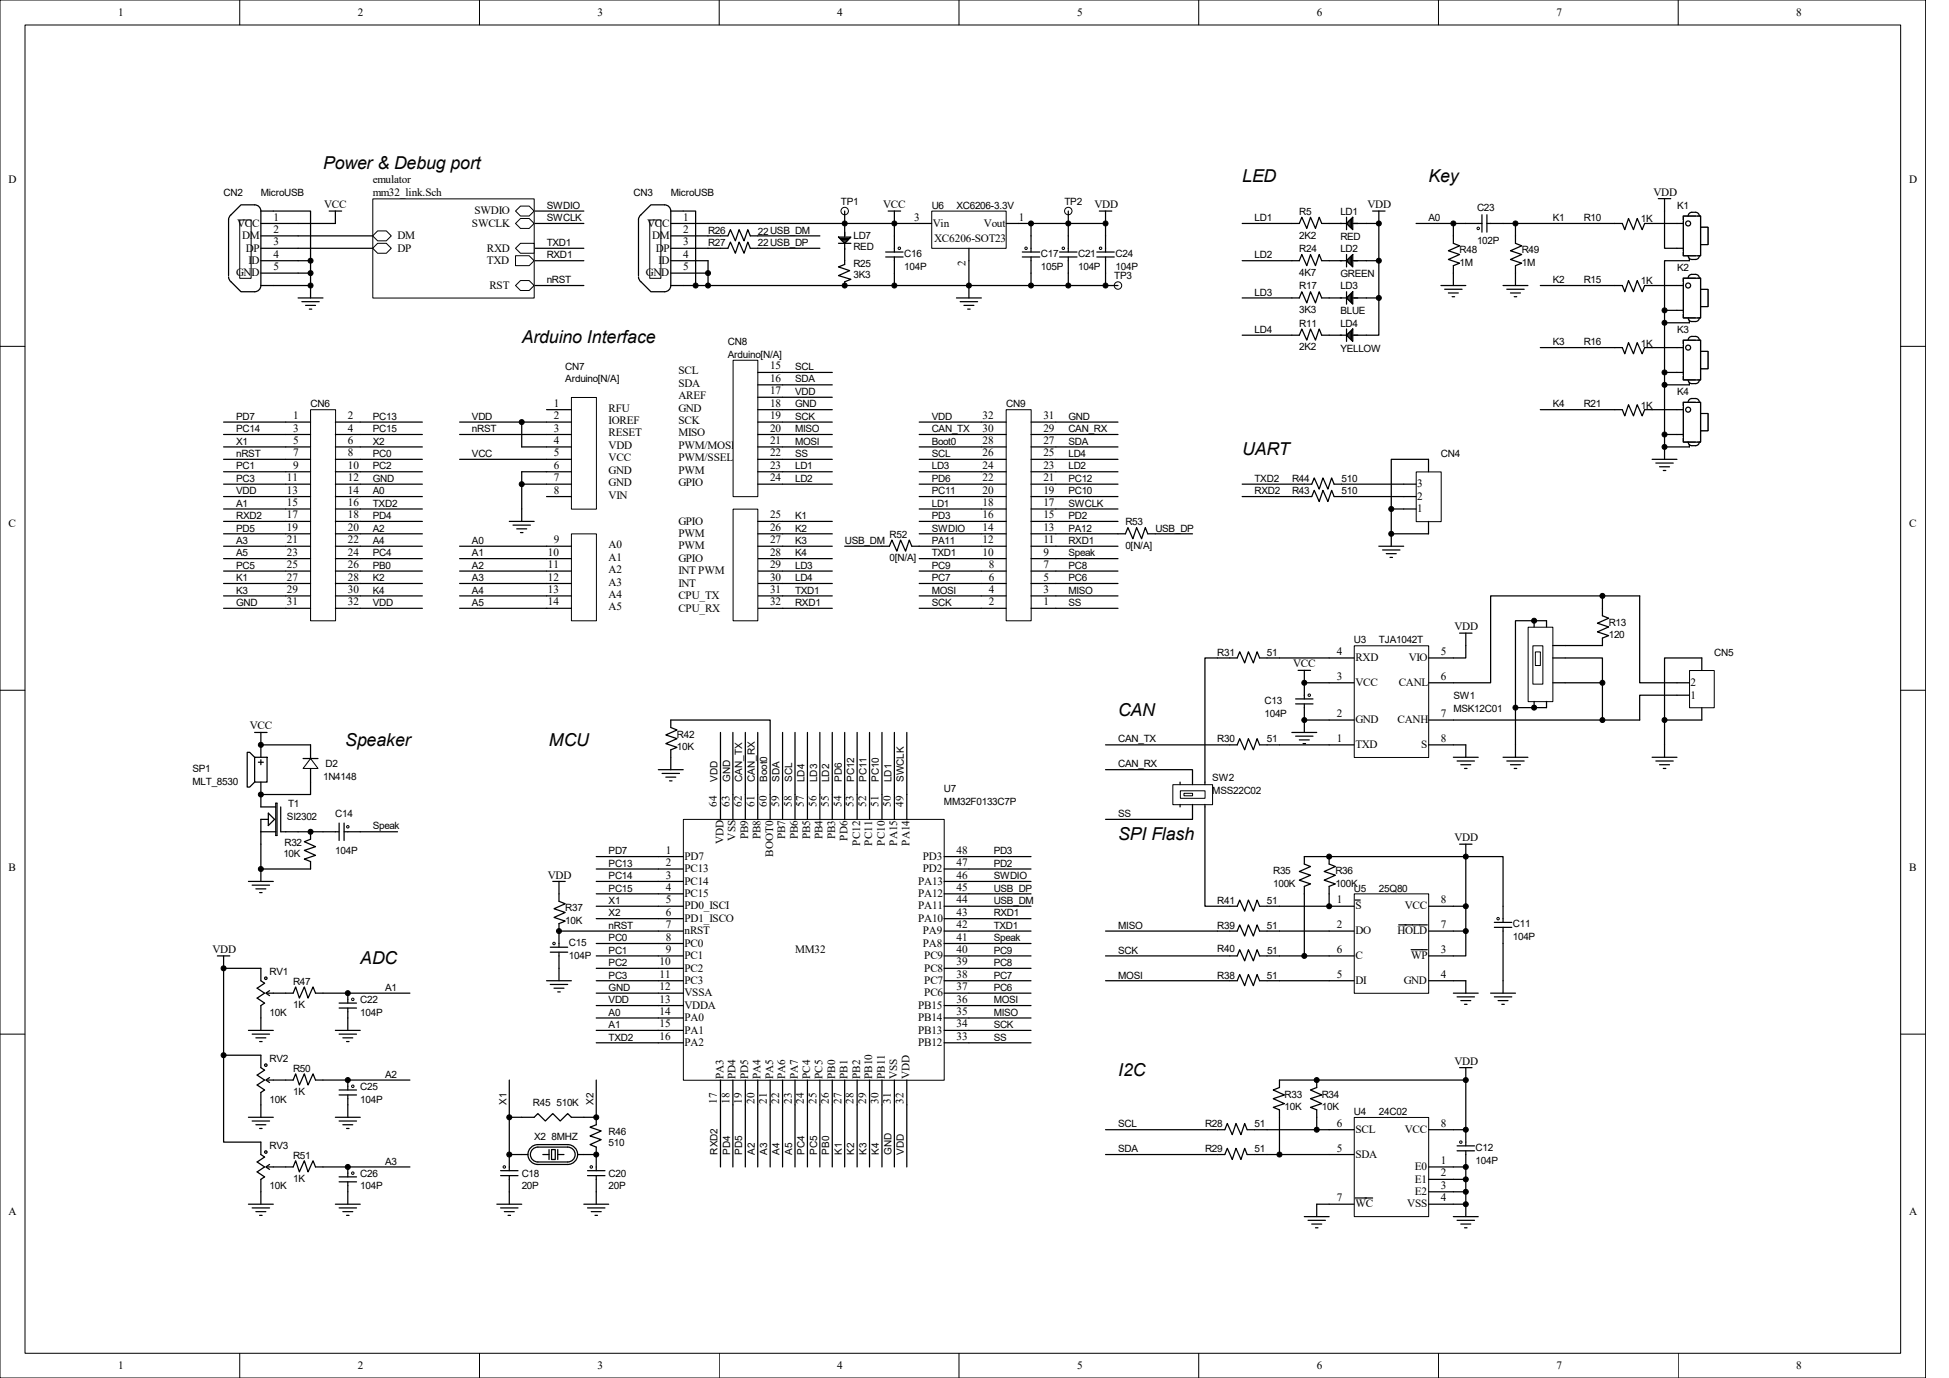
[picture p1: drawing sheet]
<svg xmlns="http://www.w3.org/2000/svg" width="297mm" height="210mm" viewBox="0 0 297 210" stroke-linecap="round" stroke-linejoin="round" font-family="sans-serif">
<defs><g id="words">
<g font-size="2.7">
<text x="49.2" y="25.8">Power &amp; Debug port</text>
<text x="189.3" y="27.7">LED</text>
<text x="217.7" y="27.7">Key</text>
<text x="79.5" y="52.3">Arduino Interface</text>
<text x="189.3" y="69.3">UART</text>
<text x="52.6" y="113.6">Speaker</text>
<text x="83.7" y="113.6">MCU</text>
<text x="170.4" y="109.1">CAN</text>
<text x="170.4" y="128">SPI Flash</text>
<text x="54.9" y="146.9">ADC</text>
<text x="170.4" y="164">I2C</text>
</g>
<g font-size="1.7">
<text x="18" y="2.4">1</text>
<text x="54.5" y="2.4">2</text>
<text x="91.1" y="2.4">3</text>
<text x="127.6" y="2.4">4</text>
<text x="164.1" y="2.4">5</text>
<text x="200.7" y="2.4">6</text>
<text x="237.2" y="2.4">7</text>
<text x="273.7" y="2.4">8</text>
<text x="1.3" y="27.9">D</text>
<text x="56.8" y="27.9">emulator</text>
<text x="56.8" y="29.8">mm32_link.Sch</text>
<text x="252" y="29.8">VDD</text>
<text x="291" y="27.9">D</text>
<text x="36.2" y="34.5">VCC</text>
<text x="41.7" y="33.6">1</text>
<text x="41.7" y="35.5">2</text>
<text x="49.4" y="31.7">VCC</text>
<text x="71.9" y="34.5">SWCLK</text>
<text x="72.3" y="32.6">SWDIO</text>
<text x="98.6" y="34.5">VCC</text>
<text x="104.1" y="33.6">1</text>
<text x="104.1" y="35.5">2</text>
<text x="134.6" y="31.7">VCC</text>
<text x="139.3" y="33.6">3</text>
<text x="142.2" y="34.5">Vin</text>
<text x="149.9" y="34.5">Vout</text>
<text x="155.2" y="33.6">1</text>
<text x="166.8" y="31.7">VDD</text>
<text x="208.4" y="31.7">VDD</text>
<text x="36.9" y="36.4">DM</text>
<text x="37.5" y="38.4">DP</text>
<text x="37.8" y="40.2">ID</text>
<text x="41.7" y="37.4">3</text>
<text x="41.7" y="39.3">4</text>
<text x="41.7" y="41.2">5</text>
<text x="60.6" y="36.4">DM</text>
<text x="60.6" y="38.4">DP</text>
<text x="74.2" y="38.4">RXD</text>
<text x="74.2" y="40.2">TXD</text>
<text x="99.4" y="36.4">DM</text>
<text x="99.9" y="38.4">DP</text>
<text x="100.3" y="40.2">ID</text>
<text x="104.1" y="37.4">3</text>
<text x="104.1" y="39.3">4</text>
<text x="104.1" y="41.2">5</text>
<text x="142.4" y="36.8">XC6206-SOT23</text>
<text x="147.1" y="40.5" transform="rotate(-90 147.1 40.5)">2</text>
<text x="36" y="42.1">GND</text>
<text x="74.6" y="44">RST</text>
<text x="98.4" y="42.1">GND</text>
<text x="103.4" y="59">SDA</text>
<text x="103.4" y="57.1">SCL</text>
<text x="117.3" y="58.2">16</text>
<text x="117.3" y="56.3">15</text>
<text x="44.7" y="63.9">1</text>
<text x="44.7" y="65.8">3</text>
<text x="53" y="63.9">2</text>
<text x="53" y="65.8">4</text>
<text x="84.4" y="62">1</text>
<text x="84.4" y="63.9">2</text>
<text x="84.4" y="65.8">3</text>
<text x="92.8" y="62.7">RFU</text>
<text x="92.8" y="64.6">IOREF</text>
<text x="103.4" y="64.6">SCK</text>
<text x="103.4" y="62.7">GND</text>
<text x="103.4" y="60.8">AREF</text>
<text x="117.3" y="65.8">20</text>
<text x="117.3" y="63.9">19</text>
<text x="117.3" y="62">18</text>
<text x="117.3" y="60.1">17</text>
<text x="149.7" y="65.8">30</text>
<text x="149.7" y="63.9">32</text>
<text x="159" y="65.8">29</text>
<text x="159" y="63.9">31</text>
<text x="44.7" y="67.6">5</text>
<text x="44.7" y="69.6">7</text>
<text x="44.7" y="71.5">9</text>
<text x="53" y="67.6">6</text>
<text x="53" y="69.6">8</text>
<text x="53" y="71.5">10</text>
<text x="84.4" y="67.6">4</text>
<text x="84.4" y="69.6">5</text>
<text x="84.4" y="71.5">6</text>
<text x="92.8" y="66.5">RESET</text>
<text x="92.8" y="68.4">VDD</text>
<text x="92.8" y="70.3">VCC</text>
<text x="103.4" y="70.3">PWM/SSEL</text>
<text x="103.4" y="68.4">PWM/MOSI</text>
<text x="103.4" y="66.5">MISO</text>
<text x="117.3" y="71.5">23</text>
<text x="117.3" y="69.6">22</text>
<text x="117.3" y="67.6">21</text>
<text x="149.7" y="71.5">24</text>
<text x="149.7" y="69.6">26</text>
<text x="149.7" y="67.6">28</text>
<text x="159" y="71.5">23</text>
<text x="159" y="69.6">25</text>
<text x="159" y="67.6">27</text>
<text x="43.7" y="73.3">11</text>
<text x="43.7" y="75.2">13</text>
<text x="43.7" y="77.1">15</text>
<text x="53" y="73.3">12</text>
<text x="53" y="75.2">14</text>
<text x="53" y="77.1">16</text>
<text x="84.4" y="73.3">7</text>
<text x="84.4" y="75.2">8</text>
<text x="92.8" y="72.2">GND</text>
<text x="92.8" y="74.1">GND</text>
<text x="92.8" y="76">VIN</text>
<text x="103.4" y="72.2">PWM</text>
<text x="103.4" y="74.1">GPIO</text>
<text x="117.3" y="73.3">24</text>
<text x="149.7" y="77.1">18</text>
<text x="149.7" y="75.2">20</text>
<text x="149.7" y="73.3">22</text>
<text x="159" y="77.1">17</text>
<text x="159" y="75.2">19</text>
<text x="159" y="73.3">21</text>
<text x="216" y="76.2">2</text>
<text x="216" y="74.3">3</text>
<text x="1.3" y="80.3">C</text>
<text x="43.7" y="79">17</text>
<text x="43.7" y="80.9">19</text>
<text x="43.7" y="82.8">21</text>
<text x="53" y="79">18</text>
<text x="53" y="80.9">20</text>
<text x="53" y="82.8">22</text>
<text x="84.4" y="82.8">9</text>
<text x="92.8" y="83.6">A0</text>
<text x="103.4" y="83.7">PWM</text>
<text x="103.4" y="81.9">PWM</text>
<text x="103.4" y="80">GPIO</text>
<text x="117.3" y="82.8">27</text>
<text x="117.3" y="80.9">26</text>
<text x="117.3" y="79">25</text>
<text x="149.7" y="82.8">12</text>
<text x="149.7" y="80.9">14</text>
<text x="149.7" y="79">16</text>
<text x="159" y="82.8">11</text>
<text x="159" y="80.9">13</text>
<text x="159" y="79">15</text>
<text x="216" y="78.1">1</text>
<text x="291" y="80.3">C</text>
<text x="43.7" y="84.7">23</text>
<text x="43.7" y="86.6">25</text>
<text x="43.7" y="88.5">27</text>
<text x="53" y="84.7">24</text>
<text x="53" y="86.6">26</text>
<text x="53" y="88.5">28</text>
<text x="83.5" y="84.7">10</text>
<text x="83.5" y="86.6">11</text>
<text x="83.5" y="88.5">12</text>
<text x="92.8" y="85.4">A1</text>
<text x="92.8" y="87.3">A2</text>
<text x="92.8" y="89.2">A3</text>
<text x="103.4" y="89.4">INT</text>
<text x="103.4" y="87.5">INT PWM</text>
<text x="103.4" y="85.6">GPIO</text>
<text x="117.3" y="88.5">30</text>
<text x="117.3" y="86.6">29</text>
<text x="117.3" y="84.7">28</text>
<text x="149.7" y="84.7">10</text>
<text x="150.7" y="88.5">6</text>
<text x="150.7" y="86.6">8</text>
<text x="159" y="88.5">5</text>
<text x="159" y="86.6">7</text>
<text x="159" y="84.7">9</text>
<text x="43.7" y="90.4">29</text>
<text x="43.7" y="92.2">31</text>
<text x="53" y="90.4">30</text>
<text x="53" y="92.2">32</text>
<text x="83.5" y="90.4">13</text>
<text x="83.5" y="92.2">14</text>
<text x="92.8" y="91.1">A4</text>
<text x="92.8" y="93">A5</text>
<text x="103.4" y="93.2">CPU_RX</text>
<text x="103.4" y="91.3">CPU_TX</text>
<text x="117.3" y="92.2">32</text>
<text x="117.3" y="90.4">31</text>
<text x="150.7" y="92.2">2</text>
<text x="150.7" y="90.4">4</text>
<text x="159" y="92.2">1</text>
<text x="159" y="90.4">3</text>
<text x="197.1" y="101.7">VCC</text>
<text x="203.7" y="99.8">4</text>
<text x="206.5" y="100.8">RXD</text>
<text x="214.7" y="100.8">VIO</text>
<text x="219.6" y="99.8">5</text>
<text x="221.7" y="96.1">VDD</text>
<text x="203.7" y="103.6">3</text>
<text x="206.5" y="104.6">VCC</text>
<text x="213.1" y="104.6">CANL</text>
<text x="219.6" y="103.6">6</text>
<text x="257.6" y="106.5">1</text>
<text x="257.6" y="104.6">2</text>
<text x="38.1" y="111.2">VCC</text>
<text x="203.7" y="113.1">1</text>
<text x="203.7" y="109.3">2</text>
<text x="206.5" y="110.2">GND</text>
<text x="213" y="110.2">CANH</text>
<text x="219.6" y="109.3">7</text>
<text x="219.6" y="113.1">8</text>
<text x="206.5" y="114">TXD</text>
<text x="216.6" y="114">S</text>
<text x="109.3" y="123" transform="rotate(-90 109.3 123)">64</text>
<text x="111.2" y="123" transform="rotate(-90 111.2 123)">63</text>
<text x="113.1" y="123" transform="rotate(-90 113.1 123)">62</text>
<text x="115" y="123" transform="rotate(-90 115 123)">61</text>
<text x="116.8" y="123" transform="rotate(-90 116.8 123)">60</text>
<text x="118.7" y="123" transform="rotate(-90 118.7 123)">59</text>
<text x="120.6" y="123" transform="rotate(-90 120.6 123)">58</text>
<text x="122.5" y="123" transform="rotate(-90 122.5 123)">57</text>
<text x="124.4" y="123" transform="rotate(-90 124.4 123)">56</text>
<text x="126.3" y="123" transform="rotate(-90 126.3 123)">55</text>
<text x="128.2" y="123" transform="rotate(-90 128.2 123)">54</text>
<text x="130.1" y="123" transform="rotate(-90 130.1 123)">53</text>
<text x="132" y="123" transform="rotate(-90 132 123)">52</text>
<text x="133.9" y="123" transform="rotate(-90 133.9 123)">51</text>
<text x="135.8" y="123" transform="rotate(-90 135.8 123)">50</text>
<text x="137.7" y="123" transform="rotate(-90 137.7 123)">49</text>
<text x="101.5" y="130.1">1</text>
<text x="101.5" y="132">2</text>
<text x="104.3" y="131.1">PD7</text>
<text x="110.2" y="128.7" transform="rotate(-90 110.2 128.7)">VDD</text>
<text x="112.1" y="128.1" transform="rotate(-90 112.1 128.1)">VSS</text>
<text x="114" y="127.9" transform="rotate(-90 114 127.9)">PB9</text>
<text x="115.9" y="127.9" transform="rotate(-90 115.9 127.9)">PB8</text>
<text x="117.8" y="130.6" transform="rotate(-90 117.8 130.6)">BOOT0</text>
<text x="119.7" y="127.9" transform="rotate(-90 119.7 127.9)">PB7</text>
<text x="121.6" y="127.9" transform="rotate(-90 121.6 127.9)">PB6</text>
<text x="123.5" y="127.9" transform="rotate(-90 123.5 127.9)">PB5</text>
<text x="125.3" y="127.9" transform="rotate(-90 125.3 127.9)">PB4</text>
<text x="127.3" y="127.9" transform="rotate(-90 127.3 127.9)">PB3</text>
<text x="129.2" y="128.1" transform="rotate(-90 129.2 128.1)">PD6</text>
<text x="131.1" y="128.9" transform="rotate(-90 131.1 128.9)">PC12</text>
<text x="132.9" y="128.9" transform="rotate(-90 132.9 128.9)">PC11</text>
<text x="134.8" y="128.9" transform="rotate(-90 134.8 128.9)">PC10</text>
<text x="136.7" y="128.9" transform="rotate(-90 136.7 128.9)">PA15</text>
<text x="138.6" y="128.9" transform="rotate(-90 138.6 128.9)">PA14</text>
<text x="140.6" y="131.1">PD3</text>
<text x="145.8" y="132">47</text>
<text x="145.8" y="130.1">48</text>
<text x="221.7" y="128.2">VDD</text>
<text x="1.3" y="132.8">B</text>
<text x="83.5" y="133.9">VDD</text>
<text x="101.5" y="133.9">3</text>
<text x="101.5" y="135.8">4</text>
<text x="101.5" y="137.7">5</text>
<text x="104.3" y="132.9">PC13</text>
<text x="104.3" y="134.8">PC14</text>
<text x="104.3" y="136.7">PC15</text>
<text x="139.9" y="136.7">PA12</text>
<text x="139.9" y="134.8">PA13</text>
<text x="140.6" y="132.9">PD2</text>
<text x="145.8" y="137.7">44</text>
<text x="145.8" y="135.8">45</text>
<text x="145.8" y="133.9">46</text>
<text x="203.7" y="137.7">1</text>
<text x="219.6" y="137.7">8</text>
<text x="291" y="132.8">B</text>
<text x="101.5" y="139.6">6</text>
<text x="101.5" y="141.4">7</text>
<text x="101.5" y="143.3">8</text>
<text x="104.3" y="138.6">PD0_ISCI</text>
<text x="104.3" y="140.5">PD1_ISCO</text>
<text x="104.3" y="142.4">nRST</text>
<text x="139.9" y="140.5">PA10</text>
<text x="139.9" y="138.6">PA11</text>
<text x="140.6" y="142.4">PA9</text>
<text x="145.8" y="143.3">41</text>
<text x="145.8" y="141.4">42</text>
<text x="145.8" y="139.6">43</text>
<text x="203.7" y="141.4">2</text>
<text x="206.5" y="138.6">S</text>
<text x="206.5" y="142.4">DO</text>
<text x="213" y="142.4">HOLD</text>
<text x="214.1" y="138.6">VCC</text>
<text x="219.6" y="141.4">7</text>
<text x="32.4" y="145.2">VDD</text>
<text x="100.5" y="147.1">10</text>
<text x="100.5" y="149">11</text>
<text x="101.5" y="145.2">9</text>
<text x="104.3" y="144.3">PC0</text>
<text x="104.3" y="146.2">PC1</text>
<text x="104.3" y="148.1">PC2</text>
<text x="104.3" y="149.9">PC3</text>
<text x="121.2" y="145.2">MM32</text>
<text x="140.6" y="144.3">PA8</text>
<text x="140.8" y="149.9">PC7</text>
<text x="140.8" y="148.1">PC8</text>
<text x="140.8" y="146.2">PC9</text>
<text x="145.8" y="149">38</text>
<text x="145.8" y="147.1">39</text>
<text x="145.8" y="145.2">40</text>
<text x="203.7" y="149">5</text>
<text x="203.7" y="145.2">6</text>
<text x="206.5" y="149.9">DI</text>
<text x="206.5" y="146.2">C</text>
<text x="213.9" y="149.9">GND</text>
<text x="215.1" y="146.2">WP</text>
<text x="219.6" y="145.2">3</text>
<text x="219.6" y="149">4</text>
<text x="100.5" y="150.9">12</text>
<text x="100.5" y="152.8">13</text>
<text x="100.5" y="154.7">14</text>
<text x="104.3" y="151.8">VSSA</text>
<text x="104.3" y="153.8">VDDA</text>
<text x="104.3" y="155.7">PA0</text>
<text x="139.9" y="155.7">PB14</text>
<text x="139.9" y="153.8">PB15</text>
<text x="140.8" y="151.8">PC6</text>
<text x="145.8" y="154.7">35</text>
<text x="145.8" y="152.8">36</text>
<text x="145.8" y="150.9">37</text>
<text x="100.5" y="156.6">15</text>
<text x="100.5" y="158.5">16</text>
<text x="104.3" y="157.5">PA1</text>
<text x="104.3" y="159.4">PA2</text>
<text x="139.9" y="159.4">PB12</text>
<text x="139.9" y="157.5">PB13</text>
<text x="145.8" y="158.5">33</text>
<text x="145.8" y="156.6">34</text>
<text x="110.2" y="164.4" transform="rotate(-90 110.2 164.4)">PA3</text>
<text x="112.1" y="164.4" transform="rotate(-90 112.1 164.4)">PD4</text>
<text x="114" y="164.4" transform="rotate(-90 114 164.4)">PD5</text>
<text x="115.9" y="164.4" transform="rotate(-90 115.9 164.4)">PA4</text>
<text x="117.8" y="164.4" transform="rotate(-90 117.8 164.4)">PA5</text>
<text x="119.7" y="164.4" transform="rotate(-90 119.7 164.4)">PA6</text>
<text x="121.6" y="164.4" transform="rotate(-90 121.6 164.4)">PA7</text>
<text x="123.5" y="164.4" transform="rotate(-90 123.5 164.4)">PC4</text>
<text x="125.3" y="164.4" transform="rotate(-90 125.3 164.4)">PC5</text>
<text x="127.3" y="164.4" transform="rotate(-90 127.3 164.4)">PB0</text>
<text x="129.2" y="164.4" transform="rotate(-90 129.2 164.4)">PB1</text>
<text x="131.1" y="164.4" transform="rotate(-90 131.1 164.4)">PB2</text>
<text x="132.9" y="164.4" transform="rotate(-90 132.9 164.4)">PB10</text>
<text x="134.8" y="164.4" transform="rotate(-90 134.8 164.4)">PB11</text>
<text x="136.7" y="164.4" transform="rotate(-90 136.7 164.4)">VSS</text>
<text x="138.6" y="164.4" transform="rotate(-90 138.6 164.4)">VDD</text>
<text x="221.7" y="162.3">VDD</text>
<text x="109.3" y="168.2" transform="rotate(-90 109.3 168.2)">17</text>
<text x="111.2" y="168.2" transform="rotate(-90 111.2 168.2)">18</text>
<text x="113.1" y="168.2" transform="rotate(-90 113.1 168.2)">19</text>
<text x="115" y="168.2" transform="rotate(-90 115 168.2)">20</text>
<text x="116.8" y="168.2" transform="rotate(-90 116.8 168.2)">21</text>
<text x="118.7" y="168.2" transform="rotate(-90 118.7 168.2)">22</text>
<text x="120.6" y="168.2" transform="rotate(-90 120.6 168.2)">23</text>
<text x="122.5" y="168.2" transform="rotate(-90 122.5 168.2)">24</text>
<text x="124.4" y="168.2" transform="rotate(-90 124.4 168.2)">25</text>
<text x="126.3" y="168.2" transform="rotate(-90 126.3 168.2)">26</text>
<text x="128.2" y="168.2" transform="rotate(-90 128.2 168.2)">27</text>
<text x="130.1" y="168.2" transform="rotate(-90 130.1 168.2)">28</text>
<text x="132" y="168.2" transform="rotate(-90 132 168.2)">29</text>
<text x="133.9" y="168.2" transform="rotate(-90 133.9 168.2)">30</text>
<text x="135.8" y="168.2" transform="rotate(-90 135.8 168.2)">31</text>
<text x="137.7" y="168.2" transform="rotate(-90 137.7 168.2)">32</text>
<text x="203.7" y="171.7">6</text>
<text x="206.5" y="172.7">SCL</text>
<text x="214.1" y="172.7">VCC</text>
<text x="219.6" y="171.7">8</text>
<text x="203.7" y="175.5">5</text>
<text x="206.5" y="176.4">SDA</text>
<text x="215.6" y="178.4">E0</text>
<text x="219.6" y="177.4">1</text>
<text x="219.6" y="179.3">2</text>
<text x="1.3" y="185.2">A</text>
<text x="203.7" y="183.1">7</text>
<text x="206.5" y="184">WC</text>
<text x="214.5" y="184">VSS</text>
<text x="215.6" y="180.3">E1</text>
<text x="215.6" y="182.1">E2</text>
<text x="219.6" y="181.2">3</text>
<text x="219.6" y="183.1">4</text>
<text x="291" y="185.2">A</text>
<text x="18" y="208.6">1</text>
<text x="54.5" y="208.6">2</text>
<text x="91.1" y="208.6">3</text>
<text x="127.6" y="208.6">4</text>
<text x="164.1" y="208.6">5</text>
<text x="200.7" y="208.6">6</text>
<text x="237.2" y="208.6">7</text>
<text x="273.7" y="208.6">8</text>
</g>
<g font-size="1.5">
<text x="34.1" y="29.9">CN2</text>
<text x="39.7" y="29.9">MicroUSB</text>
<text x="96.6" y="29.9">CN3</text>
<text x="102.2" y="29.9">MicroUSB</text>
<text x="83.3" y="31.8">SWDIO</text>
<text x="83.3" y="33.7">SWCLK</text>
<text x="107.9" y="35.6">R26</text>
<text x="115.5" y="35.8">22USB_DM</text>
<text x="128.1" y="31.2">TP1</text>
<text x="142" y="31.8">U6</text>
<text x="145.8" y="31.8">XC6206-3.3V</text>
<text x="162.2" y="31.2">TP2</text>
<text x="191.2" y="33.7">LD1</text>
<text x="198" y="32.8">R5</text>
<text x="204.3" y="32.8">LD1</text>
<text x="217.7" y="33.7">A0</text>
<text x="225.1" y="32.2">C23</text>
<text x="236.6" y="33.7">K1</text>
<text x="241.3" y="33.7">R10</text>
<text x="250.1" y="33.9">1K</text>
<text x="255.6" y="31.8">K1</text>
<text x="83.3" y="37.5">TXD1</text>
<text x="83.3" y="39.4">RXD1</text>
<text x="107.9" y="37.5">R27</text>
<text x="115.5" y="37.5">22USB_DP</text>
<text x="130" y="36.4">LD7</text>
<text x="130" y="38.1">RED</text>
<text x="130" y="40.7">R25</text>
<text x="137.8" y="39.2">C16</text>
<text x="137.8" y="41.1">104P</text>
<text x="158.6" y="39.2">C17</text>
<text x="158.6" y="41.1">105P</text>
<text x="164.3" y="39.2">C21</text>
<text x="164.3" y="41.1">104P</text>
<text x="170" y="39.2">C24</text>
<text x="170" y="41.1">104P</text>
<text x="191.2" y="39.4">LD2</text>
<text x="198" y="38.4">R24</text>
<text x="198" y="36.4">2K2</text>
<text x="204.3" y="36.5">RED</text>
<text x="204.3" y="38.4">LD2</text>
<text x="222.4" y="38.6">R48</text>
<text x="222.4" y="40.5">1M</text>
<text x="225.1" y="37.1">102P</text>
<text x="231.9" y="38.6">R49</text>
<text x="231.9" y="40.5">1M</text>
<text x="255.6" y="41.3">K2</text>
<text x="83.3" y="43.2">nRST</text>
<text x="130" y="42.4">3K3</text>
<text x="169.8" y="42.6">TP3</text>
<text x="191.2" y="45">LD3</text>
<text x="198" y="44.1">R17</text>
<text x="198" y="47.7">3K3</text>
<text x="198" y="42">4K7</text>
<text x="204.3" y="44.1">LD3</text>
<text x="204.3" y="47.9">BLUE</text>
<text x="204.3" y="42.2">GREEN</text>
<text x="236.6" y="43.2">K2</text>
<text x="241.3" y="43.2">R15</text>
<text x="250.1" y="43.3">1K</text>
<text x="110.9" y="52.6">CN8</text>
<text x="191.2" y="50.8">LD4</text>
<text x="198" y="49.8">R11</text>
<text x="198" y="53.4">2K2</text>
<text x="204.3" y="49.8">LD4</text>
<text x="204.3" y="53.6">YELLOW</text>
<text x="236.6" y="52.6">K3</text>
<text x="241.3" y="52.6">R16</text>
<text x="250.1" y="52.8">1K</text>
<text x="255.6" y="50.8">K3</text>
<text x="86.1" y="56.4">CN7</text>
<text x="86.1" y="58.3">Arduino[N/A]</text>
<text x="110.9" y="54.5">Arduino[N/A]</text>
<text x="121.2" y="56.4">SCL</text>
<text x="121.2" y="58.3">SDA</text>
<text x="36" y="65.9">PC14</text>
<text x="36" y="64">PD7</text>
<text x="47.3" y="62.1">CN6</text>
<text x="56.8" y="64">PC13</text>
<text x="56.8" y="65.9">PC15</text>
<text x="71.9" y="64">VDD</text>
<text x="71.9" y="65.9">nRST</text>
<text x="121.2" y="65.9">MISO</text>
<text x="121.2" y="64">SCK</text>
<text x="121.2" y="62.1">GND</text>
<text x="121.2" y="60.2">VDD</text>
<text x="142" y="65.9">CAN_TX</text>
<text x="142" y="64">VDD</text>
<text x="153.3" y="62.1">CN9</text>
<text x="162.8" y="65.9">CAN_RX</text>
<text x="162.8" y="64">GND</text>
<text x="236.6" y="62.1">K4</text>
<text x="241.3" y="62.1">R21</text>
<text x="250.1" y="62.3">1K</text>
<text x="255.6" y="60.2">K4</text>
<text x="36" y="69.6">nRST</text>
<text x="36" y="71.5">PC1</text>
<text x="36" y="67.8">X1</text>
<text x="56.8" y="69.6">PC0</text>
<text x="56.8" y="71.5">PC2</text>
<text x="56.8" y="67.8">X2</text>
<text x="71.9" y="69.6">VCC</text>
<text x="121.2" y="69.6">SS</text>
<text x="121.2" y="67.8">MOSI</text>
<text x="121.2" y="71.5">LD1</text>
<text x="142" y="69.6">SCL</text>
<text x="142" y="71.5">LD3</text>
<text x="142" y="67.8">Boot0</text>
<text x="162.8" y="67.8">SDA</text>
<text x="162.8" y="71.5">LD2</text>
<text x="162.8" y="69.6">LD4</text>
<text x="219.6" y="69.6">CN4</text>
<text x="36" y="77.2">A1</text>
<text x="36" y="73.4">PC3</text>
<text x="36" y="75.4">VDD</text>
<text x="56.8" y="77.2">TXD2</text>
<text x="56.8" y="75.4">A0</text>
<text x="56.8" y="73.4">GND</text>
<text x="121.2" y="73.4">LD2</text>
<text x="142" y="73.4">PD6</text>
<text x="142" y="77.2">LD1</text>
<text x="142" y="75.4">PC11</text>
<text x="162.8" y="77.2">SWCLK</text>
<text x="162.8" y="75.4">PC10</text>
<text x="162.8" y="73.4">PC12</text>
<text x="191.2" y="73.4">TXD2</text>
<text x="191.2" y="75.4">RXD2</text>
<text x="196.9" y="73.4">R44</text>
<text x="196.9" y="75.4">R43</text>
<text x="204.4" y="73.4">510</text>
<text x="204.4" y="75.4">510</text>
<text x="36" y="79.1">RXD2</text>
<text x="36" y="82.9">A3</text>
<text x="36" y="81">PD5</text>
<text x="56.8" y="81">A2</text>
<text x="56.8" y="79.1">PD4</text>
<text x="56.8" y="82.9">A4</text>
<text x="71.9" y="82.9">A0</text>
<text x="121.2" y="81">K2</text>
<text x="121.2" y="82.9">K3</text>
<text x="121.2" y="79.1">K1</text>
<text x="128.7" y="82.9">USB_DM</text>
<text x="135.6" y="82">R52</text>
<text x="142" y="81">SWDIO</text>
<text x="142" y="79.1">PD3</text>
<text x="142" y="82.9">PA11</text>
<text x="162.8" y="82.9">RXD1</text>
<text x="162.8" y="79.1">PD2</text>
<text x="162.8" y="81">PA12</text>
<text x="171.5" y="80.1">R53</text>
<text x="171.5" y="83.7">0[N/A]</text>
<text x="176.1" y="81">USB_DP</text>
<text x="36" y="84.8">A5</text>
<text x="36" y="86.7">PC5</text>
<text x="36" y="88.6">K1</text>
<text x="56.8" y="88.6">K2</text>
<text x="56.8" y="86.7">PB0</text>
<text x="56.8" y="84.8">PC4</text>
<text x="71.9" y="84.8">A1</text>
<text x="71.9" y="86.7">A2</text>
<text x="71.9" y="88.6">A3</text>
<text x="121.2" y="88.6">LD4</text>
<text x="121.2" y="86.7">LD3</text>
<text x="121.2" y="84.8">K4</text>
<text x="135.6" y="85.6">0[N/A]</text>
<text x="142" y="84.8">TXD1</text>
<text x="142" y="88.6">PC7</text>
<text x="142" y="86.7">PC9</text>
<text x="162.8" y="84.8">Speak</text>
<text x="162.8" y="88.6">PC6</text>
<text x="162.8" y="86.7">PC8</text>
<text x="36" y="90.5">K3</text>
<text x="36" y="92.4">GND</text>
<text x="56.8" y="90.5">K4</text>
<text x="56.8" y="92.4">VDD</text>
<text x="71.9" y="90.5">A4</text>
<text x="71.9" y="92.4">A5</text>
<text x="121.2" y="90.5">TXD1</text>
<text x="121.2" y="92.4">RXD1</text>
<text x="142" y="90.5">MOSI</text>
<text x="142" y="92.4">SCK</text>
<text x="162.8" y="92.4">SS</text>
<text x="162.8" y="90.5">MISO</text>
<text x="245.2" y="95.4">R13</text>
<text x="185.5" y="99.9">R31</text>
<text x="193.1" y="99.9">51</text>
<text x="206.3" y="98">U3</text>
<text x="210.1" y="98">TJA1042T</text>
<text x="245.2" y="97.3">120</text>
<text x="261.2" y="99.9">CN5</text>
<text x="192.7" y="107.3">C13</text>
<text x="221.5" y="106.6">SW1</text>
<text x="103.2" y="112.4">R42</text>
<text x="170.4" y="113.2">CAN_TX</text>
<text x="185.5" y="113.2">R30</text>
<text x="192.7" y="109.2">104P</text>
<text x="193.1" y="113.2">51</text>
<text x="221.5" y="108.5">MSK12C01</text>
<text x="29.3" y="117.7">SP1</text>
<text x="29.3" y="119.6">MLT_8530</text>
<text x="49.2" y="118.9">1N4148</text>
<text x="49.6" y="117">D2</text>
<text x="103.2" y="114.3">10K</text>
<text x="109.3" y="119.2" transform="rotate(-90 109.3 119.2)">VDD</text>
<text x="111.3" y="119.2" transform="rotate(-90 111.3 119.2)">GND</text>
<text x="113.1" y="119.2" transform="rotate(-90 113.1 119.2)">CAN_TX</text>
<text x="115" y="119.2" transform="rotate(-90 115 119.2)">CAN_RX</text>
<text x="116.9" y="119.2" transform="rotate(-90 116.9 119.2)">Boot0</text>
<text x="118.8" y="119.2" transform="rotate(-90 118.8 119.2)">SDA</text>
<text x="120.7" y="119.2" transform="rotate(-90 120.7 119.2)">SCL</text>
<text x="122.6" y="119.2" transform="rotate(-90 122.6 119.2)">LD4</text>
<text x="124.5" y="119.2" transform="rotate(-90 124.5 119.2)">LD3</text>
<text x="126.4" y="119.2" transform="rotate(-90 126.4 119.2)">LD2</text>
<text x="128.3" y="119.2" transform="rotate(-90 128.3 119.2)">PD6</text>
<text x="130.2" y="119.2" transform="rotate(-90 130.2 119.2)">PC12</text>
<text x="132" y="119.2" transform="rotate(-90 132 119.2)">PC11</text>
<text x="133.9" y="119.2" transform="rotate(-90 133.9 119.2)">PC10</text>
<text x="135.9" y="119.2" transform="rotate(-90 135.9 119.2)">LD1</text>
<text x="137.8" y="119.2" transform="rotate(-90 137.8 119.2)">SWCLK</text>
<text x="170.4" y="117">CAN_RX</text>
<text x="184.7" y="119">SW2</text>
<text x="43.7" y="124.9">SI2302</text>
<text x="43.9" y="123">T1</text>
<text x="51.1" y="124.5">C14</text>
<text x="143.8" y="120.7">U7</text>
<text x="143.8" y="122.6">MM32F0133C7P</text>
<text x="170.4" y="124.5">SS</text>
<text x="184.7" y="120.9">MSS22C02</text>
<text x="43.2" y="130.6">10K</text>
<text x="43.3" y="128.9">R32</text>
<text x="51.1" y="130.2">104P</text>
<text x="56.8" y="126.4">Speak</text>
<text x="92.8" y="130.2">PD7</text>
<text x="151.4" y="130.2">PD3</text>
<text x="92.8" y="132.1">PC13</text>
<text x="92.8" y="137.8">X1</text>
<text x="92.8" y="134">PC14</text>
<text x="92.8" y="135.9">PC15</text>
<text x="151.4" y="134">SWDIO</text>
<text x="151.4" y="135.9">USB_DP</text>
<text x="151.4" y="137.8">USB_DM</text>
<text x="151.4" y="132.1">PD2</text>
<text x="185.5" y="137.8">R41</text>
<text x="193.1" y="137.8">51</text>
<text x="194" y="133.2">R35</text>
<text x="194" y="135.1">100K</text>
<text x="203.5" y="133.2">R36</text>
<text x="203.5" y="135.1">100K</text>
<text x="206.3" y="135.9">U5</text>
<text x="210.1" y="135.9">25Q80</text>
<text x="86.1" y="138.9">R37</text>
<text x="86.1" y="140.8">10K</text>
<text x="92.8" y="141.6">nRST</text>
<text x="92.8" y="139.7">X2</text>
<text x="92.8" y="143.5">PC0</text>
<text x="151.4" y="141.6">TXD1</text>
<text x="151.4" y="139.7">RXD1</text>
<text x="151.4" y="143.5">Speak</text>
<text x="170.4" y="141.6">MISO</text>
<text x="185.5" y="141.6">R39</text>
<text x="193.1" y="141.6">51</text>
<text x="230.5" y="141.4">C11</text>
<text x="230.5" y="143.3">104P</text>
<text x="41.1" y="148.5">RV1</text>
<text x="86.7" y="144.2">C15</text>
<text x="86.7" y="146.1">104P</text>
<text x="92.8" y="145.3">PC1</text>
<text x="92.8" y="147.2">PC2</text>
<text x="92.8" y="149.1">PC3</text>
<text x="151.4" y="149.1">PC7</text>
<text x="151.4" y="147.2">PC8</text>
<text x="151.4" y="145.3">PC9</text>
<text x="170.4" y="149.1">MOSI</text>
<text x="170.4" y="145.3">SCK</text>
<text x="185.5" y="149.1">R38</text>
<text x="185.5" y="145.2">R40</text>
<text x="193.1" y="149.1">51</text>
<text x="193.1" y="145.3">51</text>
<text x="41.1" y="154.8">10K</text>
<text x="44.7" y="150.1">R47</text>
<text x="44.7" y="153.7">1K</text>
<text x="54.9" y="152.9">C22</text>
<text x="54.9" y="154.8">104P</text>
<text x="58.7" y="151">A1</text>
<text x="92.8" y="154.8">A0</text>
<text x="92.8" y="152.9">VDD</text>
<text x="92.8" y="151">GND</text>
<text x="151.4" y="154.8">MISO</text>
<text x="151.4" y="152.9">MOSI</text>
<text x="151.4" y="151">PC6</text>
<text x="41.1" y="161.8">RV2</text>
<text x="92.8" y="158.6">TXD2</text>
<text x="92.8" y="156.7">A1</text>
<text x="151.4" y="158.6">SS</text>
<text x="151.4" y="156.7">SCK</text>
<text x="44.7" y="163.3">R50</text>
<text x="44.7" y="166.9">1K</text>
<text x="54.9" y="166.2">C25</text>
<text x="58.7" y="164.3">A2</text>
<text x="195.7" y="167.3">R33</text>
<text x="201.4" y="167.3">R34</text>
<text x="41.1" y="168.1">10K</text>
<text x="54.9" y="168.1">104P</text>
<text x="77.2" y="168.4" transform="rotate(-90 77.2 168.4)">X1</text>
<text x="81.2" y="168.6">R45 510K</text>
<text x="81.4" y="173.7">X2 8MHZ</text>
<text x="90.4" y="168.4" transform="rotate(-90 90.4 168.4)">X2</text>
<text x="92.8" y="173">R46</text>
<text x="170.4" y="171.8">SCL</text>
<text x="183.6" y="171.8">R28</text>
<text x="191.2" y="171.8">51</text>
<text x="195.7" y="169.2">10K</text>
<text x="201.4" y="169.2">10K</text>
<text x="206.3" y="169.9">U4</text>
<text x="210.1" y="169.9">24C02</text>
<text x="41.1" y="175">RV3</text>
<text x="44.7" y="176.6">R51</text>
<text x="54.9" y="179.4">C26</text>
<text x="58.7" y="177.5">A3</text>
<text x="79.5" y="179.4">C18</text>
<text x="92.8" y="179.4">C20</text>
<text x="92.8" y="174.7">510</text>
<text x="109.3" y="176" transform="rotate(-90 109.3 176)">RXD2</text>
<text x="111.3" y="176" transform="rotate(-90 111.3 176)">PD4</text>
<text x="113.1" y="176" transform="rotate(-90 113.1 176)">PD5</text>
<text x="115" y="176" transform="rotate(-90 115 176)">A2</text>
<text x="116.9" y="176" transform="rotate(-90 116.9 176)">A3</text>
<text x="118.8" y="176" transform="rotate(-90 118.8 176)">A4</text>
<text x="120.7" y="176" transform="rotate(-90 120.7 176)">A5</text>
<text x="122.6" y="176" transform="rotate(-90 122.6 176)">PC4</text>
<text x="124.5" y="176" transform="rotate(-90 124.5 176)">PC5</text>
<text x="126.4" y="176" transform="rotate(-90 126.4 176)">PB0</text>
<text x="128.3" y="176" transform="rotate(-90 128.3 176)">K1</text>
<text x="130.2" y="176" transform="rotate(-90 130.2 176)">K2</text>
<text x="132" y="176" transform="rotate(-90 132 176)">K3</text>
<text x="133.9" y="176" transform="rotate(-90 133.9 176)">K4</text>
<text x="135.9" y="176" transform="rotate(-90 135.9 176)">GND</text>
<text x="137.8" y="176" transform="rotate(-90 137.8 176)">VDD</text>
<text x="170.4" y="175.6">SDA</text>
<text x="183.6" y="175.6">R29</text>
<text x="191.2" y="175.6">51</text>
<text x="224.9" y="175.4">C12</text>
<text x="224.9" y="177.3">104P</text>
<text x="41.1" y="181.3">10K</text>
<text x="44.7" y="180.2">1K</text>
<text x="54.9" y="181.3">104P</text>
<text x="79.5" y="181.3">20P</text>
<text x="92.8" y="181.3">20P</text>
</g>
</g></defs>
<g fill="none" stroke="#000" stroke-width=".15">
<path d="M0 0h293.5v210h-293.5zM3.8 3.8h285.8v202.4h-285.8zM36.5 0v3.8M73.1 0v3.8M109.6 0v3.8M146.1 0v3.8M182.7 0v3.8M219.2 0v3.8M255.7 0v3.8M0 52.8h3.8M289.6 52.8h3.8M0 105.2h3.8"/>
<path d="M289.6 105.2h3.8M0 157.6h3.8M289.6 157.6h3.8M36.5 206.2v3.8M73.1 206.2v3.8M109.6 206.2v3.8M146.1 206.2v3.8M182.7 206.2v3.8M219.2 206.2v3.8M255.7 206.2v3.8"/>
</g>
<g fill="none" stroke="#000" stroke-width=".19">
<path d="M81.4 39.7h7.6M81.4 32.2h7.6M81.4 34.1h7.6M81.4 37.8h7.6M107.9 34.1h32.2M135 39.2h2.6M135 38.4h2.6M136.3 35.9v2.5M136.3 39.2v2.4M167.5 32.2h1.9M168.5 32.2v1.9M81.4 43.5h7.6"/>
<path d="M70 66.2h13.3M70 70h13.3M70 64.3h13.3M77.6 79.5h3.8M79.5 64.3v3.8h3.8M83.3 71.9h-3.8v7.6M78.2 80h2.6M78.7 80.6h1.6M79.3 81.2h.4"/>
</g>
<circle cx="137.1" cy="37.8" r=".19" fill="#fff" stroke="#000" stroke-width=".15"/>
<g fill="none" stroke="#000" stroke-width=".19">
<path d="M107.9 39.7v3.8h39.8M107.9 35.9h1.9M107.9 37.8h1.9M127.8 36.1h1.9l-1 1zM127.8 37.1h1.9M128 36.3h1.5M128.2 36.5h1.1M128.3 36.7h.8M128.5 36.9h.4M128.7 37.1v3.2l-.9 .4 1.7 .5-1.7 .8 1.9 .6-1 .3v.6M128.7 34.1v2M135.4 32.2h1.8"/>
<path d="M136.3 32.2v1.9M119.3 56.8h7.5M119.3 58.7h7.5M136.3 41.6v1.9M119.3 71.9h7.5M119.3 73.8h7.5M119.3 60.5h7.5M119.3 62.4h7.5M119.3 64.3h7.5M119.3 66.2h7.5M119.3 68.1h7.5M119.3 70h7.5"/>
<path d="M119.3 79.5h7.5M70 83.2h13.3M70 85.1h13.3M70 87h13.3M70 88.9h13.3M70 90.8h13.3M70 92.7h13.3M119.3 83.2h7.5M119.3 81.4h7.5M119.3 85.1h7.5M119.3 87h7.5M119.3 88.9h7.5"/>
<path d="M119.3 90.8h7.5M119.3 92.7h7.5"/>
</g>
<path d="M142 32.2h11.3v5.6h-11.3z" fill="#fff"/>
<path d="M142 32.2h11.3v5.6h-11.3z" fill="none" stroke="#000" stroke-width=".15"/>
<g fill="none" stroke="#000" stroke-width=".19">
<path d="M136.3 34.1v1.8M140.1 34.1h1.9M147.7 37.8v1.9M153.3 34.1h15.2M167.2 39.2h2.6M167.2 38.4h2.6M168.5 35.9v2.5M168.5 39.2v2.4M145.8 45.4h3.7M146.3 46h2.7M146.9 46.5h1.5M147.5 47.1h.3"/>
<path d="M147.7 43.5v1.9M100.3 117.3h3.8M100.9 117.9h2.6M101.5 118.4h1.5M102 119h.4M102.2 115.4v1.9M109.8 111.6v9.5M111.7 111.6v9.5M113.6 111.6v9.5M115.5 111.6v9.5M119.3 111.6v9.5M121.2 111.6v9.5"/>
<path d="M123 111.6v9.5M124.9 111.6v9.5M126.8 111.6v9.5M128.7 111.6v9.5M130.6 111.6v9.5M90.9 130.6h9.4M90.9 134.3h9.4M90.9 132.4h9.4M90.9 136.2h9.4M90.9 138.1h9.4M147.7 130.6h9.4M147.7 134.3h9.4"/>
<path d="M147.7 132.4h9.4M147.7 136.2h9.4M147.7 138.1h9.4M90.9 140h9.4M90.9 145.7h9.4M90.9 143.8h9.4M90.9 147.6h9.4M90.9 151.4h9.4M90.9 149.5h9.4M147.7 140h9.4M147.7 141.9h9.4M147.7 145.7h9.4"/>
<path d="M147.7 143.8h9.4M147.7 147.6h9.4M147.7 151.4h9.4M147.7 149.5h9.4M109.8 168.4v9.5M111.7 168.4v9.5M113.6 168.4v9.5M115.5 168.4v9.5M117.4 168.4v9.5M119.3 168.4v9.5M121.2 168.4v9.5M123 168.4v9.5"/>
<path d="M124.9 168.4v9.5M126.8 168.4v9.5M128.7 168.4v9.5M130.6 168.4v9.5"/>
</g>
<circle cx="167.7" cy="37.8" r=".19" fill="#fff" stroke="#000" stroke-width=".15"/>
<path d="M104.2 124.9h39.7v39.7h-39.7z" fill="#fff"/>
<path d="M104.1 124.9h39.8v39.7h-39.8z" fill="none" stroke="#000" stroke-width=".15"/>
<g fill="none" stroke="#000" stroke-width=".19">
<path d="M102.2 109.7v1.2l1 .4-1.7 .7 1.7 .6-1.7 .7 1.7 .6-1 .4v1.1M85.2 136.2v1.2l.9 .3-1.7 .8 1.7 .6-1.7 .7 1.7 .6-.9 .4v3.6M100.3 130.6h3.8M100.3 132.4h3.8M100.3 134.3h3.8M100.3 136.2h3.8M100.3 138.1h3.8M109.8 121.1v3.8M111.7 121.1v3.8M113.6 121.1v3.8M115.5 121.1v3.8M117.4 121.1v3.8"/>
<path d="M119.3 121.1v3.8M121.2 121.1v3.8M123 121.1v3.8M124.9 121.1v3.8M126.8 121.1v3.8M128.7 121.1v3.8M130.6 121.1v3.8M132.5 121.1v3.8M134.4 121.1v3.8M136.3 121.1v3.8M138.2 121.1v3.8M143.9 130.6h3.8"/>
<path d="M143.9 132.4h3.8M143.9 134.3h3.8M143.9 136.2h3.8M143.9 138.1h3.8M83.9 145.1h2.6M83.9 144.4h2.6M85.2 141.9h18.9M85.2 145.1v2.5M100.3 140h3.8M100.3 143.8h3.8M100.3 145.7h3.8M100.3 147.6h3.8"/>
<path d="M100.3 149.5h3.8M100.3 151.4h3.8M100.3 153.3h3.8M100.3 155.1h3.8M100.3 157h3.8M100.3 158.9h3.8M143.9 140h3.8M143.9 141.9h3.8M143.9 143.8h3.8M143.9 145.7h3.8M143.9 147.6h3.8M143.9 149.5h3.8"/>
<path d="M143.9 151.4h3.8M143.9 153.3h3.8M143.9 155.1h3.8M143.9 157h3.8M143.9 158.9h3.8M109.8 164.6v3.8M111.7 164.6v3.8M113.6 164.6v3.8M115.5 164.6v3.8M117.4 164.6v3.8M119.3 164.6v3.8M121.2 164.6v3.8"/>
<path d="M123 164.6v3.8M124.9 164.6v3.8M126.8 164.6v3.8M128.7 164.6v3.8M130.6 164.6v3.8M132.5 164.6v3.8M134.4 164.6v3.8M136.3 164.6v3.8M138.2 164.6v3.8"/>
</g>
<circle cx="84.4" cy="143.8" r=".19" fill="#fff" stroke="#000" stroke-width=".15"/>
<path d="M84.2 134.3h1.9M85.2 134.3v1.9M83.3 149.5h3.8M83.9 150h2.6M84.4 150.6h1.5M85 151.2h.4M85.2 147.6v1.9" fill="none" stroke="#000" stroke-width=".19"/>
<path d="M56.9 30.4h24.5v15h-24.5z" fill="#fff"/>
<path d="M56.8 30.3h24.6v15.1h-24.6z" fill="none" stroke="#000" stroke-width=".15"/>
<g fill="#fff" stroke="#000" stroke-width=".15">
<path d="M79.3 37.1h2.1v1.5h-2.1l-.7-.8z" fill-rule="evenodd"/>
<path d="M78.6 39h2l.8 .7-.8 .8h-2z" fill-rule="evenodd"/>
<path d="M79.3 33.3h1.3l.8 .8-.8 .7h-1.3l-.7-.7z" fill-rule="evenodd"/>
<path d="M79.3 31.4h1.3l.8 .8-.8 .7h-1.3l-.7-.7z" fill-rule="evenodd"/>
<path d="M79.3 42.8h1.3l.8 .7-.8 .8h-1.3l-.7-.8z" fill-rule="evenodd"/>
<path d="M56.8 35.9l.7-.7h1.4l.7 .7-.7 .8h-1.4z" fill-rule="evenodd"/>
<path d="M56.8 37.8l.7-.7h1.4l.7 .7-.7 .8h-1.4z" fill-rule="evenodd"/>
</g>
<path d="M99.1 33.6h1.6v8.8h-1.6z" fill="#fff"/>
<path d="M99 33.5h1.7v8.9h-1.7z" fill="none" stroke="#000" stroke-width=".15"/>
<g fill="none" stroke="#000" stroke-width=".19">
<path d="M102.2 32.2a.95 .95 0 0 0-.9-1h-2.1l-1.7 1.7-.2 .3v8.8M102.2 32.2h3.8v11.3M102.2 34.1h5.7M102.2 35.9h5.7M102.2 37.8h5.7M102.2 39.7h5.7M102.2 32.2v11.3M97.3 42.2l.2 .5 1.7 1.8h2.1a.95 .95 0 0 0 .9-1M102.2 43.5h5.7M102.2 41.6h5.7M197.4 107.3h2.7M197.4 106.5h2.7"/>
<path d="M198.8 104.1v2.4M198.8 107.3v2.4"/>
</g>
<circle cx="199.5" cy="106" r=".19" fill="#fff" stroke="#000" stroke-width=".15"/>
<g fill="none" stroke="#000" stroke-width=".19">
<path d="M222.4 96.5h1.9M223.4 96.5v3.8h-1.9M195 100.3h7.5M195 113.5h7.5M196.9 111.6h3.8M197.4 112.2h2.7M197.8 102.2h1.9M198 112.8h1.5M198.6 113.3h.4M198.8 102.2v1.9h3.7M202.5 109.7h-3.7v1.9M221.5 115.4h3.8"/>
<path d="M222 116h2.7M222.6 116.5h1.5M223.2 117.1h.4M223.4 113.5v1.9"/>
</g>
<path d="M47.4 62.5h3.7v32.1h-3.7z" fill="#fff"/>
<path d="M47.3 62.4h3.8v32.2h-3.8z" fill="none" stroke="#000" stroke-width=".15"/>
<g fill="none" stroke="#000" stroke-width=".19">
<path d="M43.5 64.3h3.8M43.5 66.2h3.8M43.5 68.1h3.8M43.5 70h3.8M43.5 71.9h3.8M43.5 73.8h3.8M43.5 75.7h3.8M43.5 77.6h3.8M43.5 79.5h3.8M51.1 64.3h3.8M51.1 66.2h3.8M51.1 68.1h3.8"/>
<path d="M51.1 70h3.8M51.1 71.9h3.8M51.1 73.8h3.8M51.1 75.7h3.8M51.1 77.6h3.8M51.1 79.5h3.8M43.5 81.4h3.8M43.5 83.2h3.8M43.5 85.1h3.8M43.5 87h3.8M43.5 88.9h3.8M43.5 90.8h3.8"/>
<path d="M43.5 92.7h3.8M51.1 81.4h3.8M51.1 83.2h3.8M51.1 85.1h3.8M51.1 87h3.8M51.1 88.9h3.8M51.1 90.8h3.8M51.1 92.7h3.8"/>
</g>
<path d="M153.4 62.5h3.7v32.1h-3.7z" fill="#fff"/>
<path d="M153.3 62.4h3.8v32.2h-3.8z" fill="none" stroke="#000" stroke-width=".15"/>
<g fill="none" stroke="#000" stroke-width=".19">
<path d="M147.7 39.7v3.8M155.8 39.2h2.6M155.8 38.4h2.6M157.1 35.9v2.5M157.1 39.2v2.4M34.1 77.6h9.4M34.1 75.7h9.4M34.1 73.8h9.4M34.1 71.9h9.4M34.1 70h9.4M34.1 68.1h9.4M34.1 66.2h9.4"/>
<path d="M54.9 79.5h9.5M54.9 77.6h9.5M54.9 75.7h9.5M54.9 73.8h9.5M54.9 71.9h9.5M54.9 70h9.5M54.9 68.1h9.5M54.9 66.2h9.5M140.1 79.5h13.2M140.1 77.6h13.2M140.1 75.7h13.2M140.1 73.8h13.2"/>
<path d="M140.1 71.9h13.2M140.1 70h13.2M140.1 68.1h13.2M140.1 66.2h13.2M140.1 64.3h13.2M157.1 79.5h3.8M157.1 77.6h3.8M157.1 75.7h13.3M157.1 73.8h13.3M157.1 71.9h13.3M157.1 70h13.3M157.1 68.1h13.3"/>
<path d="M157.1 66.2h13.3M157.1 64.3h13.3M54.9 88.9h9.5M54.9 87h9.5M54.9 85.1h9.5M54.9 83.2h9.5M54.9 81.4h9.5M140.1 87h13.2M140.1 85.1h13.2M140.1 83.2h13.2M140.1 81.4h13.2M149.5 92.7h3.8"/>
<path d="M149.5 90.8h3.8M149.5 88.9h3.8M157.1 92.7h3.8M157.1 90.8h3.8M157.1 88.9h3.8M157.1 87h3.8M157.1 85.1h3.8M157.1 83.2h3.8M157.1 81.4h3.8"/>
</g>
<circle cx="156.4" cy="37.8" r=".19" fill="#fff" stroke="#000" stroke-width=".15"/>
<path d="M161.5 39.2h2.6M161.5 38.4h2.6M162.8 35.9v2.5M162.8 39.2v2.4M170.4 81.4h1.1l.4-1 .7 1.7 .6-1.7 .8 1.7 .5-1.7 .4 1h1.1" fill="none" stroke="#000" stroke-width=".19"/>
<circle cx="162" cy="37.8" r=".19" fill="#fff" stroke="#000" stroke-width=".15"/>
<path d="M157.1 34.1v1.8M162.8 34.1v1.8M168.5 34.1v1.8M157.1 41.6v1.9M162.8 41.6v1.9M168.5 41.6v1.9h-20.8" fill="none" stroke="#000" stroke-width=".19"/>
<circle cx="128.7" cy="32.2" r=".57" fill="#fff" stroke="#000" stroke-width=".15"/>
<path d="M128.7 32.2v1.9" fill="none" stroke="#000" stroke-width=".19"/>
<circle cx="170.4" cy="43.5" r=".57" fill="#fff" stroke="#000" stroke-width=".15"/>
<path d="M168.5 43.5h1.9" fill="none" stroke="#000" stroke-width=".19"/>
<circle cx="162.8" cy="32.2" r=".57" fill="#fff" stroke="#000" stroke-width=".15"/>
<g fill="none" stroke="#000" stroke-width=".19">
<path d="M162.8 32.2v1.9M34.1 79.5h9.4M160.9 79.5h9.5M160.9 77.6h9.5M34.1 81.4h9.4M34.1 83.2h9.4M34.1 85.1h9.4M34.1 87h9.4M34.1 88.9h9.4M160.9 81.4h9.5M160.9 83.2h9.5M160.9 85.1h9.5"/>
<path d="M160.9 87h9.5M132.5 111.6v9.5M134.4 111.6v9.5M136.3 111.6v9.5M138.2 111.6v9.5M90.9 153.3h9.4M90.9 157h9.4M90.9 155.1h9.4M90.9 158.9h9.4M147.7 153.3h9.4M147.7 157h9.4M147.7 155.1h9.4"/>
<path d="M147.7 158.9h9.4M132.5 168.4v9.5M134.4 168.4v9.5M136.3 168.4v9.5M138.2 168.4v9.5"/>
</g>
<path d="M206.4 98.5h11.3v16.9h-11.3z" fill="#fff"/>
<path d="M206.4 98.4h11.3v17h-11.3z" fill="none" stroke="#000" stroke-width=".15"/>
<g fill="none" stroke="#000" stroke-width=".19">
<path d="M109.8 35.9h1.1l.4-.9 .8 1.7 .5-1.7 .8 1.7 .6-1.7 .3 .9h10.6M109.8 37.8h1.1l.4-.9 .8 1.7 .5-1.7 .8 1.7 .6-1.7 .3 .9h10.6M34.1 64.3h9.4M54.9 64.3h9.5M34.1 90.8h9.4M54.9 90.8h9.5M140.1 88.9h9.4M140.1 90.8h9.4M140.1 92.7h9.4M160.9 88.9h9.5M160.9 90.8h9.5M160.9 92.7h9.5"/>
<path d="M244.2 92.7v1.1l.9 .4-1.7 .8 1.7 .5-1.7 .8 1.7 .6-.9 .4v1.1M202.5 113.5h3.8M202.5 109.7h3.8M202.5 104.1h3.8M202.5 100.3h3.8M217.7 113.5h3.8M217.7 109.7h3.8M217.7 104.1h3.8M217.7 100.3h3.8"/>
</g>
<path d="M257.5 102.2h3.7v5.7h-3.7z" fill="#fff"/>
<path d="M257.5 102.2h3.7v5.7h-3.7z" fill="none" stroke="#000" stroke-width=".15"/>
<path d="M249.9 90.8v13.3h7.5M251.8 115.4h3.8M252.3 116h2.7M252.9 116.5h1.5M253.5 117.1h.3M257.4 106h-7.5v3.7M259.3 102.2v-1.9h-5.6v15.1M259.3 107.8v1.9h-5.6" fill="none" stroke="#000" stroke-width=".19"/>
<path d="M232.9 95.6h3.7v11.3h-3.7z" fill="#fff"/>
<path d="M232.9 95.6h3.7v11.3h-3.7z" fill="none" stroke="#000" stroke-width=".15"/>
<path d="M233.8 94.6v.9M235.7 94.6v.9M236.6 98.4h1.9M233.8 106.9v.9M235.7 106.9v.9M236.6 104.1h1.9M236.6 100.3h1.9" fill="none" stroke="#000" stroke-width=".19"/>
<path d="M233.6 98.5h1.5v5.8h-1.5z" fill="#fff"/>
<path d="M233.6 98.4h1.5v5.9h-1.5z" fill="none" stroke="#000" stroke-width=".15"/>
<path d="M234 99.4h.7v2h-.7z" fill="#fff"/>
<path d="M234 99.4h.7v2h-.7z" fill="none" stroke="#000" stroke-width=".15"/>
<path d="M34.1 92.7h9.4M54.9 92.7h9.5M249.9 90.8h-22.7v13.3h-5.7M221.5 109.7h28.4M229.1 115.4h3.7M229.6 116h2.7M230.2 116.5h1.5M230.8 117.1h.3M230.9 113.5v1.9M195 164.6v1.1l-1 .4 1.7 .8-1.7 .5 1.7 .8-1.7 .6 1 .3v1.2M200.7 164.6v1.1l-1 .4 1.7 .8-1.7 .5 1.7 .8-1.7 .6 1 .3v1.2" fill="none" stroke="#000" stroke-width=".19"/>
<path d="M206.4 170.3h11.3v15.1h-11.3z" fill="#fff"/>
<path d="M206.4 170.3h11.3v15.1h-11.3z" fill="none" stroke="#000" stroke-width=".15"/>
<g fill="none" stroke="#000" stroke-width=".19">
<path d="M202.5 176h3.8M202.5 172.2h3.8M217.7 177.9h3.8M217.7 179.7h3.8M217.7 172.2h3.8M222 175.4h2.7M222 174.6h2.7M223.4 172.2v2.4M223.4 175.4v10M202.5 183.5h3.8M206.5 182.6h2.7M217.7 181.6h3.8"/>
<path d="M217.7 183.5h3.8M221.5 185.4h3.8M222 186h2.7M222.6 186.6h1.5M223.2 187.1h.4"/>
</g>
<circle cx="222.6" cy="174.1" r=".19" fill="#fff" stroke="#000" stroke-width=".15"/>
<g fill="none" stroke="#000" stroke-width=".19">
<path d="M229.1 138.1v2.5M227.7 141.3h2.7M227.7 140.6h2.7M229.1 141.3v2.5M195 170.3v5.7M200.7 170.3v1.9h1.8M222.4 162.7h1.9M223.4 162.7v1.9M198.8 185.4h3.7M199.3 186h2.7M199.9 186.6h1.5M200.5 187.1h.3"/>
<path d="M200.7 183.5v1.9"/>
</g>
<circle cx="228.3" cy="140" r=".19" fill="#fff" stroke="#000" stroke-width=".15"/>
<path d="M221.5 138.1h1.9M222.4 128.7h1.9M223.4 128.7v1.9M227.2 151.4h3.7M227.7 151.9h2.7M228.3 152.5h1.5M228.9 153.1h.3M229.1 149.5v1.9" fill="none" stroke="#000" stroke-width=".19"/>
<path d="M206.4 136.3h11.3v15.1h-11.3z" fill="#fff"/>
<path d="M206.4 136.2h11.3v15.2h-11.3z" fill="none" stroke="#000" stroke-width=".15"/>
<g fill="none" stroke="#000" stroke-width=".19">
<path d="M189.3 73.8h10.6l.4-1 .7 1.7 .6-1.7 .8 1.7 .5-1.7 .4 1h10.6M189.3 75.7h10.6l.4-1 .7 1.7 .6-1.7 .8 1.7 .5-1.7 .4 1h10.6M212 77.6h1.9M210.1 83.2h3.8M210.7 83.8h2.6M211.3 84.4h1.5M211.8 85h.4M212 81.4v1.8M195 138.1h11.3M198.8 136.2v-1.1l.9-.4-1.7-.6 1.7-.7-1.7-.6 1.7-.7-.9-.4v-1.1h24.6v15.1h-5.7M202.5 130.6v1.1l1 .4-1.7 .7 1.7 .6-1.7 .7 1.7 .6-1 .4v3M206.5 137.2h.8"/>
<path d="M217.7 138.1h3.8M223.4 130.6h5.7v7.5M168.5 149.5h20l.4-1 .8 1.7 .5-1.7 .8 1.7 .6-1.7 .3 1h1.2M168.5 145.7h20l.4-1 .8 1.7 .5-1.7 .8 1.7 .6-1.7 .3 1h1.2M195 141.9h11.3M202.5 145.7h3.8M202.5 149.5h3.8M213.2 141h4.3M215 144.7h2.5M217.7 141.9h3.8M217.7 149.5h5.7v1.9M221.5 151.4h3.8"/>
<path d="M222 151.9h2.7M222.6 152.5h1.5M223.2 153.1h.4M193.1 172.2h7.6M193.1 176h9.4M195 164.6h28.4v7.6h-1.9M221.5 177.9h1.9M221.5 179.7h1.9M221.5 183.5h1.9M221.5 181.6h1.9"/>
</g>
<path d="M215.9 72h3.7v7.5h-3.7z" fill="#fff"/>
<path d="M215.8 71.9h3.8v7.6h-3.8z" fill="none" stroke="#000" stroke-width=".15"/>
<path d="M213.9 77.6h1.9M213.9 75.7h1.9M213.9 73.8h1.9M217.7 71.9v-1.9h-5.7v11.4h5.7v-1.9M51.7 153.6h2.6M51.7 152.9h2.6M53 151.4v1.5M53 153.6v1.5" fill="none" stroke="#000" stroke-width=".19"/>
<circle cx="53.8" cy="152.3" r=".19" fill="#fff" stroke="#000" stroke-width=".15"/>
<g fill="none" stroke="#000" stroke-width=".19">
<path d="M38.8 115.4h1.9v3.8h-1.9zM38.8 115.4l-.8-.7h-.3v5.3h.3l.8-.8M38.8 111.6h1.9M39.4 116.2h.7M39.8 119.2v1.9h7.5v-1.9M39.8 111.6v3.8M39.8 115.8v.7M39.8 128.7v3.7M45.4 126.8h3.8M37.9 157h3.7M38.4 157.6h2.7M39 158.2h1.5"/>
<path d="M39.6 158.7h.3M39.8 147.6v1.9l.5 .3-1.1 .8 1.1 .8-1.1 .7 1.1 .8-.5 .4v3.7M40.7 151.4h4l.4-1 .5 1.7 .8-1.7 .5 1.7 .8-1.7 .4 1h14.4M41.1 151l-.6 .4 .6 .3M51.1 157h3.8M51.7 157.6h2.6M52.2 158.2h1.6M52.8 158.7h.4M53 155.1v1.9"/>
<circle cx="40.5" cy="149.1" r=".19"/>
</g>
<path d="M47.3 115.6l1.2 1.5h-2.3z" fill="#fff" stroke="#000" stroke-width=".15"/>
<g fill="none" stroke="#000" stroke-width=".19">
<path d="M46.2 115.6h2.3M47.3 113.5v2.1M47.3 117.1v2.1M37.9 134.3h3.7M38.4 134.9h2.7M39 135.5h1.5M39.6 136h.3M39.8 126.8h2.2M39.8 121.1v1.9h2.2M39.8 132.4v1.9M40.9 124.9h-1.1v3.8M40.9 123.9l.9 1-.9 .9z"/>
<path d="M42 122.4h.2v4.9h-.2zM42.8 123v3.8h2.6M49.2 126.8h2.5M51.7 125.4v2.7M52.4 126.8h2.5M52.4 125.4v2.7"/>
</g>
<circle cx="53" cy="126" r=".19" fill="#fff" stroke="#000" stroke-width=".15"/>
<path d="M39.8 113.5h7.5M47.3 126.8v1.1l-.9 .4 1.7 .7-1.7 .6 1.7 .8-1.7 .5 .9 .4v1.1h-7.5M54.9 126.8h5.7M76.3 179.2h2.6M76.3 178.4h2.6M77.6 176v2.4M77.6 179.2v2.4" fill="none" stroke="#000" stroke-width=".19"/>
<circle cx="76.9" cy="177.9" r=".19" fill="#fff" stroke="#000" stroke-width=".15"/>
<path d="M89.5 179.2h2.7M89.5 178.4h2.7M90.9 176v2.4M90.9 179.2v2.4" fill="none" stroke="#000" stroke-width=".19"/>
<circle cx="90.1" cy="177.9" r=".19" fill="#fff" stroke="#000" stroke-width=".15"/>
<g fill="none" stroke="#000" stroke-width=".19">
<path d="M196.9 39.7h1.1l.4-.9 .7 1.7 .6-1.7 .8 1.7 .5-1.7 .4 .9h3.8M196.9 34.1h1.1l.4-1 .7 1.7 .6-1.7 .8 1.7 .5-1.7 .4 1h3.8M205.2 34.1l.9-1v1.9zM205.2 39.7l.9-.9v1.9zM205.2 33.1v1.9M205.2 38.8v1.9M205.4 33.9v.3M205.4 39.5v.4M205.6 33.7v.7M205.6 39.4v.7M205.8 33.5v1.1M205.8 39.2v1.1"/>
<path d="M206 33.3v1.5M206 39v1.5M206.1 34.1h2.1M206.1 39.7h2.1M196.9 51.1h1.1l.4-1 .7 1.7 .6-1.7 .8 1.7 .5-1.7 .4 1h3.8M196.9 45.4h1.1l.4-.9 .7 1.7 .6-1.7 .8 1.7 .5-1.7 .4 .9h3.8M205.2 45.4l.9-.9v1.9zM205.2 51.1l.9-1v1.9zM205.2 44.5v1.9M205.2 50.1v1.9M205.4 45.2v.4M205.4 50.9v.4"/>
<path d="M205.6 45v.8M205.6 50.7v.8M205.8 44.8v1.2M205.8 50.5v1.2M206 44.7v1.5M206 50.3v1.5M206.1 45.4h2.1M206.1 51.1h2.1M51.7 166.9h2.6M51.7 166.1h2.6M53 164.6v1.5M53 166.9v1.5"/>
<path d="M77.6 164.6v5.7M80.7 175.1l.8-.6 .5-.1h4.5a1.51 1.51 0 0 1 1.5 1.6 1.51 1.51 0 0 1-1.5 1.5h-4.5a1.51 1.51 0 0 1-1.4-.9 1.51 1.51 0 0 1 .1-1.5zM81 175.3l.6-.4 .4-.1h4.5a1.14 1.14 0 0 1 1.1 1.2 1.14 1.14 0 0 1-1.1 1.1h-4.5a1.14 1.14 0 0 1-1-.6 1.14 1.14 0 0 1 0-1.2zM82.7 176h1M83.7 175.2v1.5M84.1 175.2h.5v1.5h-.5zM85 176h.9M85 175.2v1.5M90.9 170.3h-3.8l-.6-.6-1.1 1.1-1.2-1.1-1.1 1.1-1.1-1.1-.6 .6h-3.8v5.7h2.9M90.9 164.6v6.8l-1 .4 1.7 .6-1.7 .7 1.7 .6-1.7 .7 1 .4v1.2h-2.9M75.7 183.5h3.8M76.3 184.1h2.6"/>
<path d="M76.9 184.7h1.5M77.4 185.2h.4M77.6 181.6v1.9M89 183.5h3.8M89.5 184.1h2.7M90.1 184.7h1.5M90.7 185.2h.4M90.9 181.6v1.9"/>
</g>
<circle cx="53.8" cy="165.6" r=".19" fill="#fff" stroke="#000" stroke-width=".15"/>
<g fill="none" stroke="#000" stroke-width=".19">
<path d="M37.9 170.3h3.7M38.4 170.8h2.7M39 171.4h1.5M39.6 172h.3M39.8 160.8v1.9l.5 .4-1.1 .8 1.1 .7-1.1 .8 1.1 .7-.5 .4v3.8M40.7 164.6h4l.4-.9 .5 1.7 .8-1.7 .5 1.7 .8-1.7 .4 .9h14.4M41.1 164.2l-.6 .4 .6 .4M51.1 170.3h3.8M51.7 170.8h2.6M51.7 179.4h2.6M52.2 171.4h1.6M52.8 172h.4"/>
<path d="M53 168.4v1.9M53 177.9v1.5M51.7 180.1h2.6M53 180.1v1.5"/>
<circle cx="40.5" cy="162.3" r=".19"/>
</g>
<circle cx="53.8" cy="178.8" r=".19" fill="#fff" stroke="#000" stroke-width=".15"/>
<g fill="none" stroke="#000" stroke-width=".19">
<path d="M39.8 174.1v1.9l.5 .3-1.1 .8 1.1 .8-1.1 .7 1.1 .8-.5 .3v3.8M40.7 177.9h4l.4-1 .5 1.7 .8-1.7 .5 1.7 .8-1.7 .4 1h14.4M41.1 177.5l-.6 .4 .6 .3M37.9 183.5h3.7M38.4 184.1h2.7M39 184.7h1.5M39.6 185.2h.3M51.1 183.5h3.8M51.7 184.1h2.6M52.2 184.7h1.6M52.8 185.2h.4M53 181.6v1.9"/>
<circle cx="40.5" cy="175.6" r=".19"/>
</g>
<path d="M87.1 60.6h3.8v17h-3.8z" fill="#fff"/>
<path d="M87.1 60.6h3.8v17h-3.8z" fill="none" stroke="#000" stroke-width=".15"/>
<path d="M87.1 81.4h3.8v13.2h-3.8z" fill="#fff"/>
<path d="M87.1 81.4h3.8v13.2h-3.8z" fill="none" stroke="#000" stroke-width=".15"/>
<g fill="none" stroke="#000" stroke-width=".19">
<path d="M83.3 62.4h3.8M83.3 64.3h3.8M83.3 66.2h3.8M83.3 68.1h3.8M83.3 70h3.8M83.3 71.9h3.8M83.3 73.8h3.8M83.3 75.7h3.8M83.3 83.2h3.8M83.3 85.1h3.8M83.3 87h3.8M83.3 88.9h3.8"/>
<path d="M83.3 90.8h3.8M83.3 92.7h3.8M115.5 87h3.8M115.5 88.9h3.8M115.5 90.8h3.8M115.5 92.7h3.8"/>
</g>
<path d="M111.8 54.9h3.7v20.8h-3.7z" fill="#fff"/>
<path d="M111.7 54.9h3.8v20.8h-3.8z" fill="none" stroke="#000" stroke-width=".15"/>
<path d="M115.5 85.1h3.8" fill="none" stroke="#000" stroke-width=".19"/>
<path d="M111.8 77.6h3.7v17h-3.7z" fill="#fff"/>
<path d="M111.7 77.6h3.8v17h-3.8z" fill="none" stroke="#000" stroke-width=".15"/>
<g fill="none" stroke="#000" stroke-width=".19">
<path d="M115.5 58.7h3.8M115.5 56.8h3.8M79.5 73.8h3.8M115.5 79.5h3.8M115.5 73.8h3.8M115.5 71.9h3.8M115.5 70h3.8M115.5 68.1h3.8M115.5 66.2h3.8M115.5 64.3h3.8M115.5 62.4h3.8M115.5 60.5h3.8"/>
<path d="M115.5 83.2h3.8M115.5 81.4h3.8"/>
</g>
<path d="M178.8 119.6h6v3h-6z" fill="#fff"/>
<path d="M178.7 119.6h6.1v3h-6.1z" fill="none" stroke="#000" stroke-width=".15"/>
<path d="M179.8 119.2v.4M181.7 119.2v.4M183.6 119.2v.4" fill="none" stroke="#000" stroke-width=".19"/>
<path d="M179.9 120.6h3.7v1.1h-3.7z" fill="#fff"/>
<path d="M179.9 120.5h3.7v1.2h-3.7z" fill="none" stroke="#000" stroke-width=".15"/>
<path d="M180.5 120.9h1.2v.4h-1.2z" fill="#fff"/>
<path d="M180.4 120.9h1.3v.4h-1.3z" fill="none" stroke="#000" stroke-width=".15"/>
<path d="M45.4 35.9h11.4M45.4 37.8h11.4M168.5 113.5h20l.4-.9 .8 1.7 .5-1.7 .8 1.7 .6-1.7 .3 .9h1.2M168.5 117.3h13.2v1.9M193.1 100.3h-1.2l-.3-1-.6 1.7-.8-1.7-.5 1.7-.8-1.7-.4 1h-4.9v18.9M179.8 122.6v.4M181.7 122.6v2.3h-13.2M183.6 122.6v15.5h4.9l.4-.9 .8 1.7 .5-1.7 .8 1.7 .6-1.7 .3 .9h1.2M168.5 141.9h20l.4-.9 .8 1.7 .5-1.7 .8 1.7 .6-1.7 .3 .9h1.2M168.5 172.2h18.2l.3-1 .8 1.7 .6-1.7 .7 1.7 .6-1.7 .4 1h1.1M168.5 176h18.2l.3-1 .8 1.7 .6-1.7 .7 1.7 .6-1.7 .4 1h1.1" fill="none" stroke="#000" stroke-width=".19"/>
<path d="M36.6 33.6h1.7v8.8h-1.7z" fill="#fff"/>
<path d="M36.5 33.5h1.8v8.9h-1.8z" fill="none" stroke="#000" stroke-width=".15"/>
<g fill="none" stroke="#000" stroke-width=".19">
<path d="M39.8 32.2a.95 .95 0 0 0-1-1h-2.1l-1.7 1.7-.1 .3-.1 8.8M39.8 32.2h7.5v11.3h-7.5M39.8 35.9h5.6M39.8 37.8h5.6M39.8 39.7h7.5M39.8 32.2v11.3M50.2 32.2h1.9M51.1 32.2v1.9h-11.3M223.4 34.1h2.4M225.8 32.7v2.7M226.6 34.1h2.5M226.6 32.7v2.7"/>
<path d="M246.1 34.1h1.1l.4 .9 .6-1.7 .7 1.7 .6-1.7 .8 1.7 .3-.9h1.2M34.8 42.2l.2 .5 1.7 1.8h2.1a.95 .95 0 0 0 1-1M39.8 41.6h7.5M45.4 45.4h3.8M46 46h2.6M46.6 46.5h1.5M47.1 47.1h.4M47.3 43.5v1.9M246.1 43.5h1.1l.4 1 .6-1.7 .7 1.7 .6-1.7 .8 1.7 .3-1h1.2M246.1 53h1.1l.4 .9 .6-1.7 .7 1.7 .6-1.7 .8 1.7 .3-.9h1.2M246.1 62.4h1.1l.4 1 .6-1.7 .7 1.7 .6-1.7 .8 1.7 .3-1h1.2M238.5 98.4h5.7"/>
<path d="M244.2 90.8v1.9M221.5 113.5h1.9M238.5 104.1h5.7v5.6M238.5 100.3h5.7v3.8M200.7 183.5h1.8"/>
</g>
<circle cx="225.3" cy="34.8" r=".19" fill="#fff" stroke="#000" stroke-width=".15"/>
<g fill="none" stroke="#000" stroke-width=".19">
<path d="M221.5 35.9v1.2l.9 .4-1.7 .7 1.7 .6-1.7 .7 1.7 .6-.9 .4v1.1M230.9 35.9v1.2l1 .4-1.7 .7 1.7 .6-1.7 .7 1.7 .6-1 .4v1.1M230.9 34.1h15.2M251.8 34.1h3.8M234.7 43.5h11.4M234.7 53h11.4M251.8 43.5h3.8M251.8 53h3.8M234.7 62.4h11.4M251.8 62.4h4.7M251.8 70h3.8M252.3 70.6h2.7"/>
<path d="M252.9 71.1h1.5M253.5 71.7h.3M253.7 68.1v1.9M255.6 66.2h.9M128.7 83.2h6.8l.4-.9 .8 1.7 .5-1.7 .8 1.7 .6-1.7 .3 .9h1.2M176 81.4h5.7M235.7 94.6h-4.8v13.2h4.8"/>
</g>
<path d="M256.6 61.4h2.6v6h-2.6z" fill="#fff"/>
<path d="M256.5 61.3h2.7v6.1h-2.7z" fill="none" stroke="#000" stroke-width=".15"/>
<path d="M259.2 63.1h1.1v2.6h-1.1z" fill="#fff"/>
<path d="M256.5 62.1v4.5M258.6 61.3h.6M258.6 67.4h.6M259.2 63h1.1v2.7h-1.1M259.2 63h1.1v2.7h-1.1z" fill="none" stroke="#000" stroke-width=".15"/>
<g fill="none" stroke="#000" stroke-width=".19">
<path d="M255.6 53h.9M255.6 56.8h.9M256.5 66.8v.6h1.9M257.3 67.4v.2a1.11 1.11 0 0 0 1.6 0l.1-.2M257.3 61.3a.98 .98 0 0 1 1.4-.5l.3 .5M257.4 67.7v.4M258.4 61.3h-1.9v.6M259.2 61.3v6.1"/>
<circle cx="257.3" cy="62.4" r=".38"/>
</g>
<path d="M256.6 51.9h2.6v6h-2.6z" fill="#fff"/>
<path d="M256.5 51.9h2.7v6h-2.7z" fill="none" stroke="#000" stroke-width=".15"/>
<path d="M259.2 53.6h1.1v2.6h-1.1z" fill="#fff"/>
<path d="M256.5 52.6v4.5M258.6 51.8h.6M258.6 57.9h.6M259.2 53.5h1.1v2.7h-1.1M259.2 53.6h1.1v2.6h-1.1z" fill="none" stroke="#000" stroke-width=".15"/>
<g fill="none" stroke="#000" stroke-width=".19">
<path d="M255.6 43.5h.9M255.6 47.3h.9M256.5 57.3v.6h1.9M257.3 57.9v.3a1.11 1.11 0 0 0 1.6 0l.1-.3M257.3 51.8a.98 .98 0 0 1 1.4-.4l.3 .4M257.4 58.3v.4M258.4 51.8h-1.9v.6M259.2 51.8v6.1"/>
<circle cx="257.3" cy="53" r=".38"/>
</g>
<path d="M256.6 42.5h2.6v6h-2.6z" fill="#fff"/>
<path d="M256.5 42.4h2.7v6.1h-2.7z" fill="none" stroke="#000" stroke-width=".15"/>
<path d="M259.2 44.2h1.1v2.5h-1.1z" fill="#fff"/>
<path d="M256.5 43.1v4.6M258.6 42.4h.6M258.6 48.4h.6M259.2 44.1h1.1v2.6h-1.1M259.2 44.1h1.1v2.6h-1.1z" fill="none" stroke="#000" stroke-width=".15"/>
<g fill="none" stroke="#000" stroke-width=".19">
<path d="M255.6 34.1h.9M255.6 37.8h.9M256.5 47.9v.5h1.9M257.3 48.4v.3a1.11 1.11 0 0 0 1.6 0l.1-.3M257.3 42.4a.98 .98 0 0 1 1.4-.5l.3 .5M257.4 48.8v.4M258.4 42.4h-1.9v.5M259.2 42.4v6"/>
<circle cx="257.3" cy="43.5" r=".38"/>
</g>
<path d="M256.6 33h2.6v6h-2.6z" fill="#fff"/>
<path d="M256.5 32.9h2.7v6.1h-2.7z" fill="none" stroke="#000" stroke-width=".15"/>
<path d="M259.2 34.7h1.1v2.6h-1.1z" fill="#fff"/>
<path d="M256.5 33.7v4.5M258.6 32.9h.6M258.6 39h.6M259.2 34.6h1.1v2.7h-1.1M259.2 34.6h1.1v2.7h-1.1z" fill="none" stroke="#000" stroke-width=".15"/>
<g fill="none" stroke="#000" stroke-width=".19">
<path d="M189.3 34.1h7.6M189.3 39.7h7.6M208.2 34.1h1.9v17h-1.9M208.2 39.7h1.9M209.2 32.2h1.9M210.1 32.2v1.9M215.8 34.1h7.6M221.5 34.1v1.8M229.1 34.1h1.8v1.8M252.7 30.3h1.9M253.7 30.3v7.5h1.9M256.5 38.4v.6h1.9"/>
<path d="M257.3 39v.3a1.11 1.11 0 0 0 1.6 0l.1-.3M257.3 32.9a.98 .98 0 0 1 1.4-.5l.3 .5M257.4 39.4v.3h-3.7v7.6M258.4 32.9h-1.9v.6M259.2 32.9v6.1M189.3 51.1h7.6M189.3 45.4h7.6M208.2 45.4h1.9M219.6 43.5h3.8M220.2 44.1h2.6M220.7 44.7h1.5M221.3 45.2h.4"/>
<path d="M221.5 41.6v1.9M229.1 43.5h3.7M229.6 44.1h2.7M230.2 44.7h1.5M230.8 45.2h.3M230.9 41.6v1.9M253.7 47.3v20.8h3.7M253.7 58.7h3.7M253.7 49.2h3.7M253.7 56.8h1.9M253.7 47.3h1.9M253.7 66.2h1.9"/>
<path d="M102.2 109.7h15.2v11.4M193.1 113.5h1.9M193.1 100.3h1.9M230.9 107.8v5.7M193.1 138.1h1.9M198.8 136.2v9.5M33.1 145.7h1.9M34.1 145.7v1.9M39.8 147.6h-5.7v26.5h5.7M193.1 145.7h9.4M193.1 149.5h9.4M193.1 141.9h1.9"/>
<path d="M221.5 141.9h1.9M229.1 143.8v5.7M34.1 160.8h5.7M191.2 172.2h1.9M191.2 176h1.9"/>
<circle cx="257.3" cy="34.1" r=".38"/>
</g>
<g fill="#000" stroke="#000" stroke-width=".15">
<circle cx="47.3" cy="39.7" r=".38"/>
<circle cx="128.7" cy="34.1" r=".38"/>
<circle cx="136.3" cy="34.1" r=".38"/>
<circle cx="157.1" cy="34.1" r=".38"/>
<circle cx="162.8" cy="34.1" r=".38"/>
<circle cx="168.5" cy="34.1" r=".38"/>
<circle cx="210.1" cy="39.7" r=".38"/>
<circle cx="210.1" cy="34.1" r=".38"/>
<circle cx="221.5" cy="34.1" r=".38"/>
<circle cx="230.9" cy="34.1" r=".38"/>
<circle cx="47.3" cy="43.5" r=".38"/>
<circle cx="47.3" cy="41.6" r=".38"/>
<circle cx="106" cy="43.5" r=".38"/>
<circle cx="107.9" cy="43.5" r=".38"/>
<circle cx="107.9" cy="41.6" r=".38"/>
<circle cx="128.7" cy="43.5" r=".38"/>
<circle cx="136.3" cy="43.5" r=".38"/>
<circle cx="147.7" cy="43.5" r=".38"/>
<circle cx="157.1" cy="43.5" r=".38"/>
<circle cx="162.8" cy="43.5" r=".38"/>
<circle cx="168.5" cy="43.5" r=".38"/>
<circle cx="210.1" cy="45.4" r=".38"/>
<circle cx="253.7" cy="58.7" r=".38"/>
<circle cx="253.7" cy="47.3" r=".38"/>
<circle cx="253.7" cy="56.8" r=".38"/>
<circle cx="253.7" cy="49.2" r=".38"/>
<circle cx="79.5" cy="64.3" r=".38"/>
<circle cx="79.5" cy="73.8" r=".38"/>
<circle cx="212" cy="77.6" r=".38"/>
<circle cx="253.7" cy="68.1" r=".38"/>
<circle cx="253.7" cy="66.2" r=".38"/>
<circle cx="212" cy="81.4" r=".38"/>
<circle cx="233.8" cy="94.6" r=".38"/>
<circle cx="244.2" cy="90.8" r=".38"/>
<circle cx="39.8" cy="113.5" r=".38"/>
<circle cx="198.8" cy="109.7" r=".38"/>
<circle cx="198.8" cy="104.1" r=".38"/>
<circle cx="230.9" cy="107.8" r=".38"/>
<circle cx="233.8" cy="107.8" r=".38"/>
<circle cx="244.2" cy="104.1" r=".38"/>
<circle cx="244.2" cy="109.7" r=".38"/>
<circle cx="253.7" cy="109.7" r=".38"/>
<circle cx="39.8" cy="132.4" r=".38"/>
<circle cx="39.8" cy="121.1" r=".38"/>
<circle cx="47.3" cy="126.8" r=".38"/>
<circle cx="202.6" cy="138.1" r=".38"/>
<circle cx="202.6" cy="130.6" r=".38"/>
<circle cx="223.4" cy="138.1" r=".38"/>
<circle cx="223.4" cy="130.6" r=".38"/>
<circle cx="34.1" cy="147.6" r=".38"/>
<circle cx="53" cy="151.4" r=".38"/>
<circle cx="85.2" cy="141.9" r=".38"/>
<circle cx="198.8" cy="145.7" r=".38"/>
<circle cx="223.4" cy="141.9" r=".38"/>
<circle cx="34.1" cy="160.8" r=".38"/>
<circle cx="53" cy="164.6" r=".38"/>
<circle cx="53" cy="177.9" r=".38"/>
<circle cx="77.6" cy="176" r=".38"/>
<circle cx="77.6" cy="170.3" r=".38"/>
<circle cx="90.9" cy="176" r=".38"/>
<circle cx="90.9" cy="170.3" r=".38"/>
<circle cx="195" cy="176" r=".38"/>
<circle cx="200.7" cy="164.6" r=".38"/>
<circle cx="200.7" cy="172.2" r=".38"/>
<circle cx="223.4" cy="179.7" r=".38"/>
<circle cx="223.4" cy="177.9" r=".38"/>
<circle cx="223.4" cy="164.6" r=".38"/>
<circle cx="223.4" cy="172.2" r=".38"/>
<circle cx="223.4" cy="181.6" r=".38"/>
<circle cx="223.4" cy="183.5" r=".38"/>
</g>
<use href="#words"/>
</svg>
